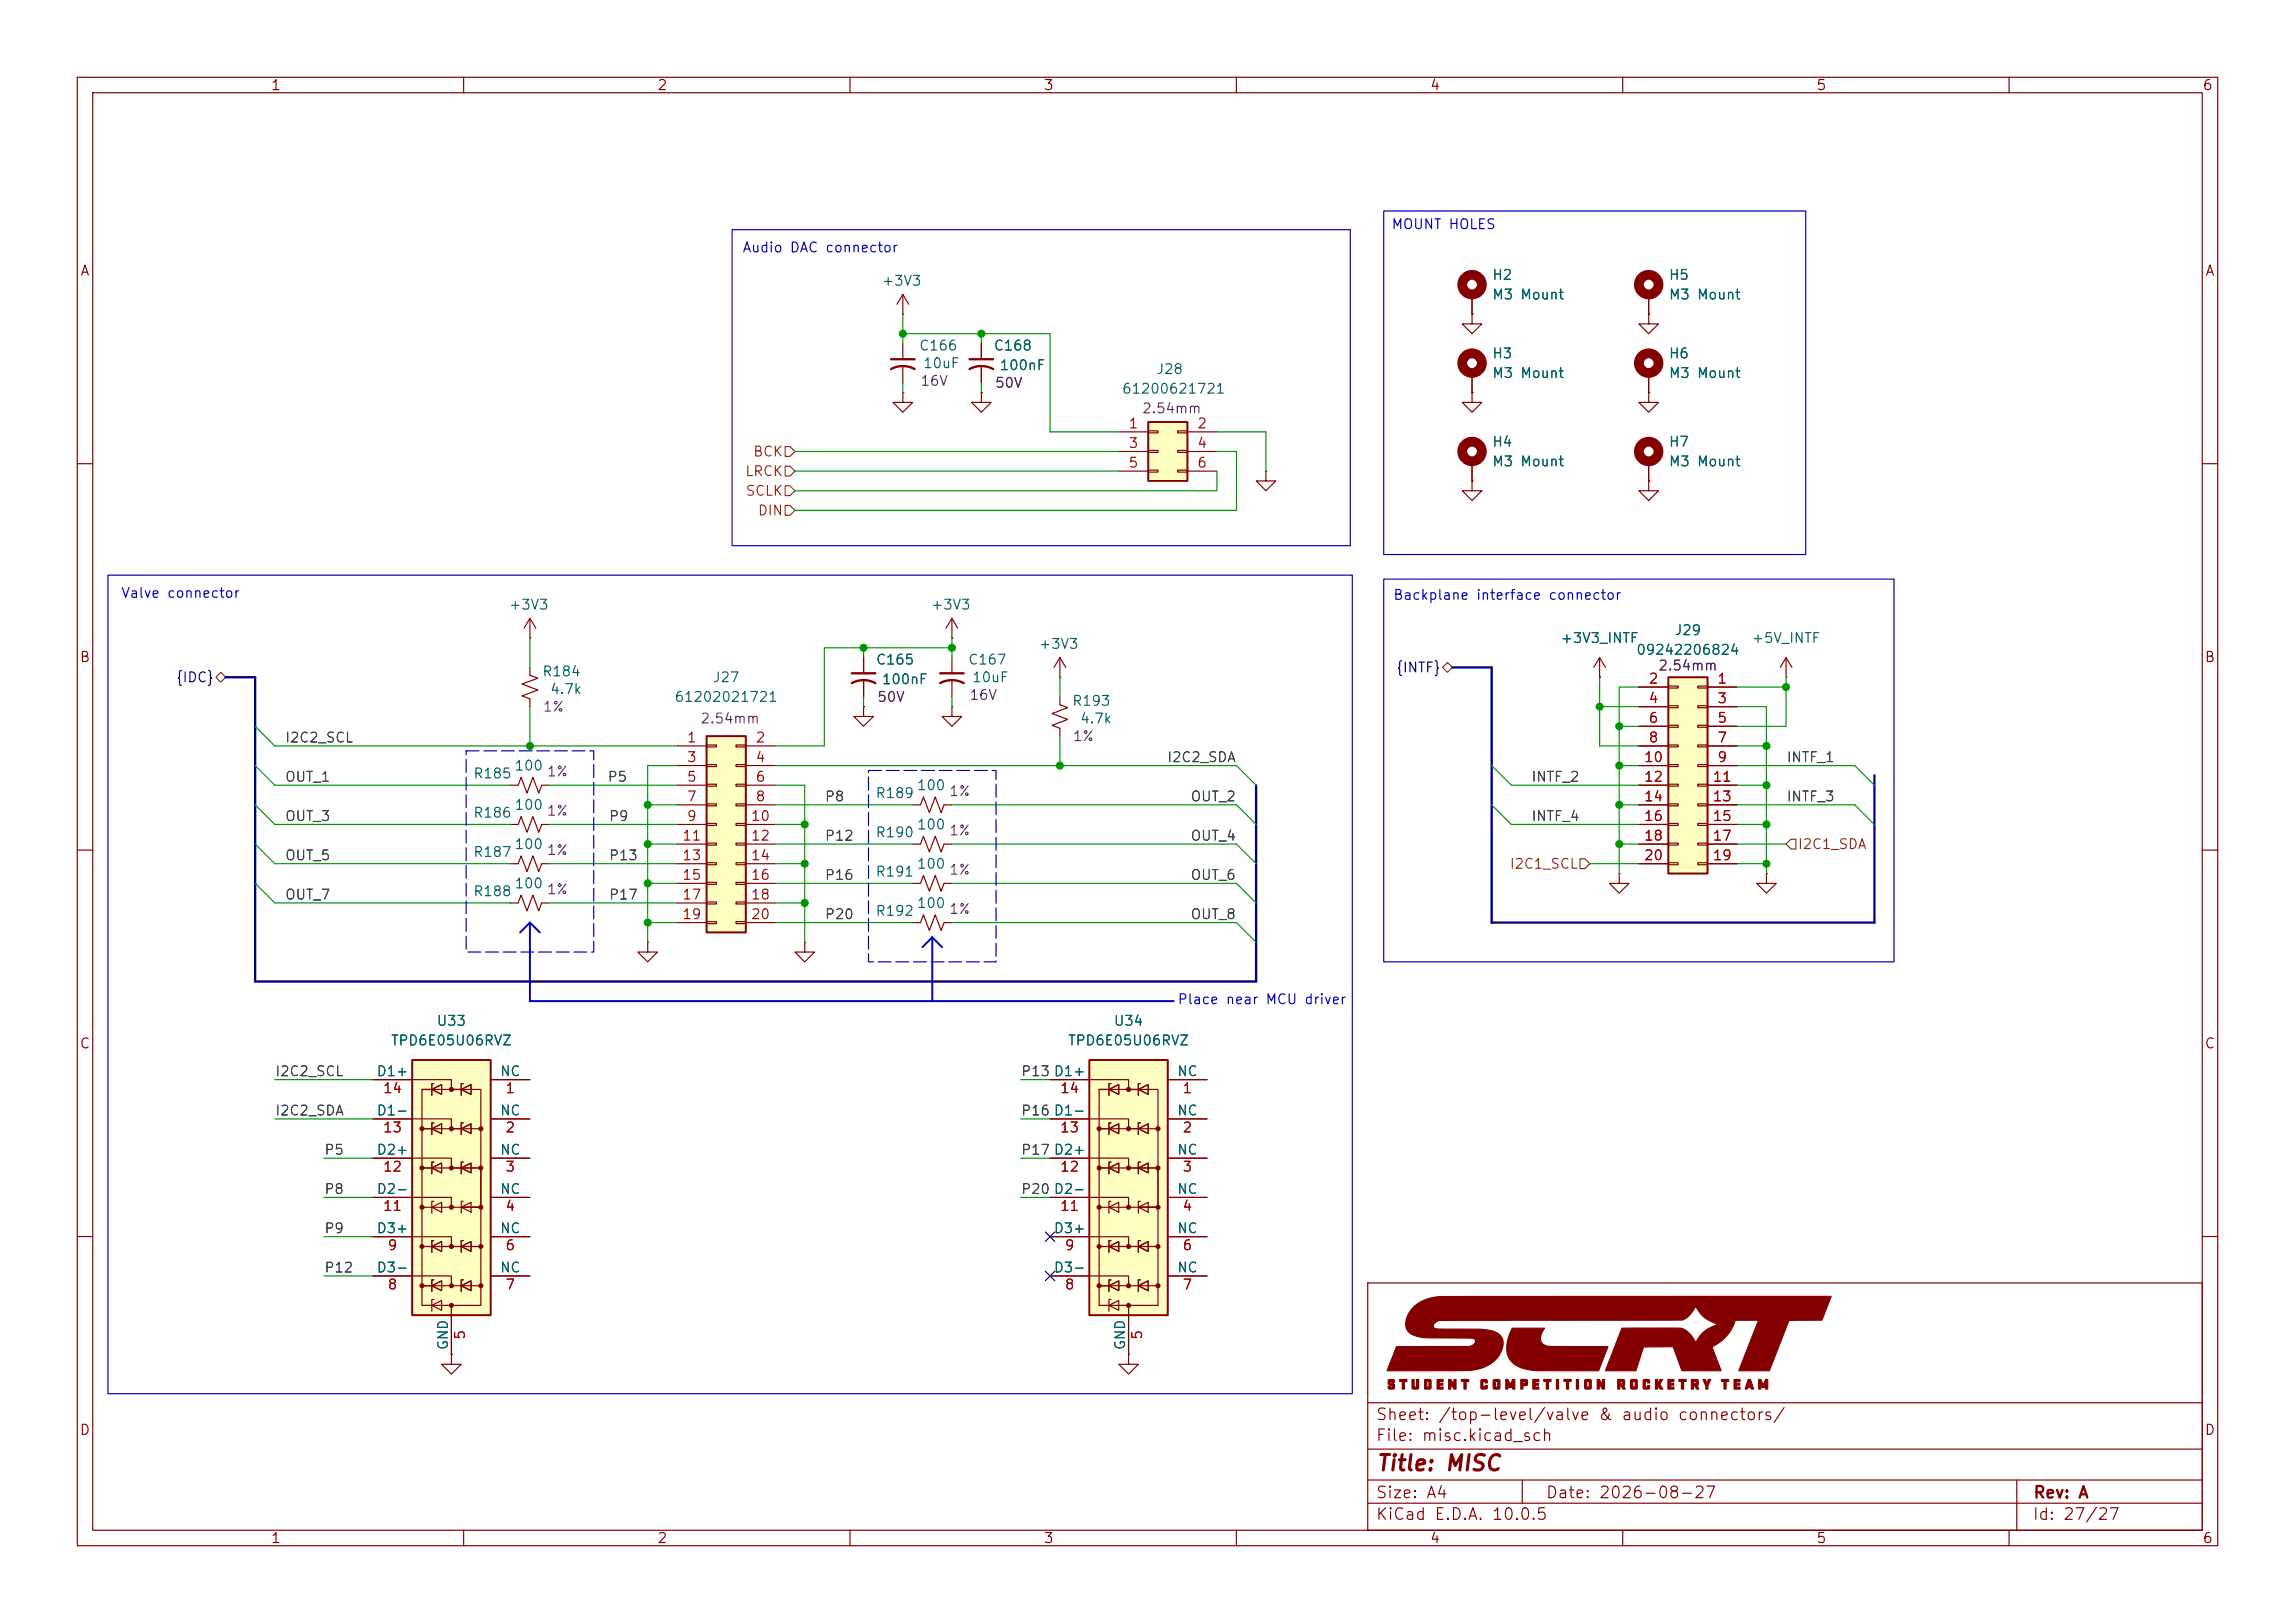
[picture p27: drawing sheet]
<svg xmlns="http://www.w3.org/2000/svg" width="297mm" height="210mm" viewBox="0 0 297 210" stroke-linecap="round" stroke-linejoin="round" font-family="sans-serif">
<defs><g id="words">
<text font-size="2" fill="#840000" x="178" y="190.8">Title: MISC</text>
<g font-size="1.5" fill="#840000">
<text x="178" y="184.1">Sheet: /top-level/valve &amp; audio connectors/</text>
<text x="178" y="186.8">File: misc.kicad_sch</text>
<text x="178" y="197">KiCad E.D.A. 10.0.5</text>
<text x="178" y="194.2">Size: A4</text>
<text x="200" y="194.2">Date: 2026-08-27</text>
<text x="263" y="197">Id: 27/27</text>
<text x="263" y="194.2">Rev: A</text>
</g>
<g font-size="1.3" fill="#840000">
<text x="35" y="12">1</text>
<text x="85" y="12">2</text>
<text x="135" y="12">3</text>
<text x="185" y="12">4</text>
<text x="235" y="12">5</text>
<text x="285" y="12">6</text>
<text x="10.3" y="36">A</text>
<text x="285.3" y="36">A</text>
<text x="10.2" y="86">B</text>
<text x="285.2" y="86">B</text>
<text x="10.2" y="136">C</text>
<text x="285.2" y="136">C</text>
<text x="10.2" y="186">D</text>
<text x="285.2" y="186">D</text>
<text x="35" y="200">1</text>
<text x="85" y="200">2</text>
<text x="135" y="200">3</text>
<text x="185" y="200">4</text>
<text x="235" y="200">5</text>
<text x="285" y="200">6</text>
</g>
<g font-size="1.3" fill="#0000c2">
<text x="180" y="30">MOUNT HOLES</text>
<text x="96" y="33">Audio DAC connector</text>
<text x="15.6" y="77.7">Valve connector</text>
<text x="180.2" y="77.9">Backplane interface connector</text>
<text x="152.3" y="130.3">Place near MCU driver</text>
</g>
<g font-size="1.3" fill="#006464">
<text x="114" y="37.3">+3V3</text>
<text x="193" y="36.5">H2</text>
<text x="193" y="39.1">M3 Mount</text>
<text x="215.9" y="36.5">H5</text>
<text x="215.9" y="39.1">M3 Mount</text>
<text x="118.9" y="45.7">C166</text>
<text x="119.4" y="48">10uF</text>
<text x="128.5" y="45.7">C168</text>
<text x="193" y="46.7">H3</text>
<text x="215.9" y="46.7">H6</text>
<text x="129.3" y="48.2">100nF</text>
<text x="145.1" y="51.3">61200621721</text>
<text x="149.6" y="48.7">J28</text>
<text x="193" y="49.2">M3 Mount</text>
<text x="215.9" y="49.2">M3 Mount</text>
<text x="193" y="58.1">H4</text>
<text x="215.9" y="58.1">H7</text>
<text x="193" y="60.7">M3 Mount</text>
<text x="215.9" y="60.7">M3 Mount</text>
<text x="65.8" y="79.2">+3V3</text>
<text x="120.4" y="79.2">+3V3</text>
<text x="201.9" y="83.5">+3V3_INTF</text>
<text x="216.6" y="82.5">J29</text>
<text x="226.6" y="83.5">+5V_INTF</text>
<text x="70.1" y="87.8">R184</text>
<text x="92.2" y="88.6">J27</text>
<text x="113.3" y="86.3">C165</text>
<text x="114" y="88.8">100nF</text>
<text x="125.2" y="86.3">C167</text>
<text x="125.7" y="88.6">10uF</text>
<text x="134.4" y="84.3">+3V3</text>
<text x="211.7" y="85">09242206824</text>
<text x="71.1" y="90.1">4.7k</text>
<text x="87.2" y="91.1">61202021721</text>
<text x="138.7" y="91.6">R193</text>
<text x="139.7" y="93.9">4.7k</text>
<text x="61.2" y="101">R185</text>
<text x="66.5" y="100">100</text>
<text x="61.2" y="106.1">R186</text>
<text x="66.5" y="105.1">100</text>
<text x="113.2" y="103.6">R189</text>
<text x="118.6" y="107.6">100</text>
<text x="118.6" y="102.6">100</text>
<text x="61.2" y="111.2">R187</text>
<text x="66.5" y="110.2">100</text>
<text x="113.2" y="108.7">R190</text>
<text x="113.2" y="113.7">R191</text>
<text x="118.6" y="112.7">100</text>
<text x="61.2" y="116.3">R188</text>
<text x="66.5" y="115.3">100</text>
<text x="113.2" y="118.8">R192</text>
<text x="118.6" y="117.8">100</text>
<text x="50.5" y="135.6">TPD6E05U06RVZ</text>
<text x="56.4" y="133">U33</text>
<text x="138.1" y="135.6">TPD6E05U06RVZ</text>
<text x="144" y="133">U34</text>
<text x="48.6" y="139.6">D1+</text>
<text x="64.6" y="139.6">NC</text>
<text x="136.3" y="139.6">D1+</text>
<text x="152.2" y="139.6">NC</text>
<text x="48.6" y="149.7">D2+</text>
<text x="48.6" y="144.6">D1-</text>
<text x="64.6" y="144.6">NC</text>
<text x="64.6" y="149.7">NC</text>
<text x="136.3" y="149.7">D2+</text>
<text x="136.3" y="144.6">D1-</text>
<text x="152.2" y="144.6">NC</text>
<text x="152.2" y="149.7">NC</text>
<text x="48.6" y="154.8">D2-</text>
<text x="64.6" y="154.8">NC</text>
<text x="136.3" y="154.8">D2-</text>
<text x="152.2" y="154.8">NC</text>
<text x="48.6" y="159.9">D3+</text>
<text x="64.6" y="159.9">NC</text>
<text x="136.3" y="159.9">D3+</text>
<text x="152.2" y="159.9">NC</text>
<text x="48.6" y="165">D3-</text>
<text x="64.6" y="165">NC</text>
<text x="136.3" y="165">D3-</text>
<text x="152.2" y="165">NC</text>
<text x="58.3" y="174.8" transform="rotate(-90 58.3 174.8)">GND</text>
<text x="145.9" y="174.8" transform="rotate(-90 145.9 174.8)">GND</text>
</g>
<g font-size="1.3" fill="#840084">
<text x="119" y="50.2">16V</text>
<text x="128.7" y="50.5">50V</text>
<text x="147.7" y="53.8">2.54mm</text>
<text x="214.5" y="87.1">2.54mm</text>
<text x="70.2" y="92.4">1%</text>
<text x="90.6" y="93.9">2.54mm</text>
<text x="113.4" y="91.1">50V</text>
<text x="125.4" y="90.9">16V</text>
<text x="70.7" y="100.8">1%</text>
<text x="138.8" y="96.2">1%</text>
<text x="70.7" y="105.9">1%</text>
<text x="122.7" y="103.3">1%</text>
<text x="70.7" y="110.9">1%</text>
<text x="122.7" y="108.4">1%</text>
<text x="122.7" y="113.5">1%</text>
<text x="70.7" y="116">1%</text>
<text x="122.7" y="118.6">1%</text>
</g>
<g font-size="1.3" fill="#725600">
<text x="97.4" y="59.4">BCK</text>
<text x="96.3" y="61.9">LRCK</text>
<text x="96.4" y="64.5">SCLK</text>
<text x="98" y="67">DIN</text>
<text x="195.3" y="112.7">I2C1_SCL</text>
<text x="232.6" y="110.2">I2C1_SDA</text>
</g>
<g font-size="1.3" fill="#a90000">
<text x="146" y="55.7">1</text>
<text x="146" y="58.3">3</text>
<text x="154.8" y="55.7">2</text>
<text x="154.8" y="58.3">4</text>
<text x="146" y="60.8">5</text>
<text x="154.8" y="60.8">6</text>
<text x="213.3" y="88.8">2</text>
<text x="222.2" y="88.8">1</text>
<text x="213.3" y="91.3">4</text>
<text x="213.3" y="93.8">6</text>
<text x="222.2" y="91.3">3</text>
<text x="222.2" y="93.8">5</text>
<text x="88.8" y="96.4">1</text>
<text x="88.8" y="98.9">3</text>
<text x="88.8" y="101.5">5</text>
<text x="97.7" y="96.4">2</text>
<text x="97.7" y="98.9">4</text>
<text x="97.7" y="101.5">6</text>
<text x="212.7" y="98.9">10</text>
<text x="212.7" y="101.5">12</text>
<text x="213.3" y="96.4">8</text>
<text x="221.5" y="101.5">11</text>
<text x="222.2" y="96.4">7</text>
<text x="222.2" y="98.9">9</text>
<text x="88.8" y="104">7</text>
<text x="88.8" y="106.5">9</text>
<text x="97.1" y="106.5">10</text>
<text x="97.7" y="104">8</text>
<text x="212.7" y="104">14</text>
<text x="212.7" y="106.5">16</text>
<text x="221.5" y="104">13</text>
<text x="221.5" y="106.5">15</text>
<text x="88.2" y="109.1">11</text>
<text x="88.2" y="111.6">13</text>
<text x="97.1" y="109.1">12</text>
<text x="97.1" y="111.6">14</text>
<text x="212.7" y="109.1">18</text>
<text x="212.7" y="111.6">20</text>
<text x="221.5" y="109.1">17</text>
<text x="221.5" y="111.6">19</text>
<text x="88.2" y="114.2">15</text>
<text x="88.2" y="116.7">17</text>
<text x="88.2" y="119.2">19</text>
<text x="97.1" y="114.2">16</text>
<text x="97.1" y="116.7">18</text>
<text x="97.1" y="119.2">20</text>
<text x="49.5" y="141.8">14</text>
<text x="65.3" y="141.8">1</text>
<text x="137.1" y="141.8">14</text>
<text x="152.9" y="141.8">1</text>
<text x="49.5" y="146.8">13</text>
<text x="65.3" y="146.8">2</text>
<text x="137.1" y="146.8">13</text>
<text x="152.9" y="146.8">2</text>
<text x="49.5" y="151.9">12</text>
<text x="65.3" y="151.9">3</text>
<text x="137.1" y="151.9">12</text>
<text x="152.9" y="151.9">3</text>
<text x="49.5" y="157">11</text>
<text x="65.3" y="157">4</text>
<text x="137.1" y="157">11</text>
<text x="152.9" y="157">4</text>
<text x="50.1" y="167.2">8</text>
<text x="50.1" y="162.1">9</text>
<text x="65.3" y="162.1">6</text>
<text x="65.3" y="167.2">7</text>
<text x="137.7" y="167.2">8</text>
<text x="137.7" y="162.1">9</text>
<text x="152.9" y="162.1">6</text>
<text x="152.9" y="167.2">7</text>
<text x="60.5" y="173.5" transform="rotate(-90 60.5 173.5)">5</text>
<text x="148.1" y="173.5" transform="rotate(-90 148.1 173.5)">5</text>
</g>
<g font-size="1.3" fill="#000084">
<text x="22.7" y="88.6">{IDC}</text>
<text x="180.6" y="87.3">{INTF}</text>
</g>
<g font-size="1.3" fill="#0f0f0f">
<text x="36.8" y="101.5">OUT_1</text>
<text x="36.8" y="96.4">I2C2_SCL</text>
<text x="78.5" y="101.5">P5</text>
<text x="151" y="98.9">I2C2_SDA</text>
<text x="198.1" y="101.5">INTF_2</text>
<text x="231.1" y="98.9">INTF_1</text>
<text x="36.8" y="106.6">OUT_3</text>
<text x="78.7" y="106.6">P9</text>
<text x="106.7" y="104">P8</text>
<text x="154" y="104">OUT_2</text>
<text x="198.1" y="106.6">INTF_4</text>
<text x="231.1" y="104">INTF_3</text>
<text x="36.8" y="111.6">OUT_5</text>
<text x="78.7" y="111.6">P13</text>
<text x="106.7" y="109.1">P12</text>
<text x="154" y="109.1">OUT_4</text>
<text x="36.8" y="116.7">OUT_7</text>
<text x="78.7" y="116.7">P17</text>
<text x="106.7" y="119.3">P20</text>
<text x="106.7" y="114.2">P16</text>
<text x="154" y="114.2">OUT_6</text>
<text x="154" y="119.3">OUT_8</text>
<text x="35.5" y="139.6">I2C2_SCL</text>
<text x="132.1" y="139.6">P13 D1+</text>
<text x="35.5" y="144.7">I2C2_SDA</text>
<text x="41.9" y="149.7">P5</text>
<text x="132.1" y="149.7">P17 D2+</text>
<text x="132.1" y="144.7">P16 D1-</text>
<text x="41.9" y="154.8">P8</text>
<text x="132.1" y="154.8">P20 D2-</text>
<text x="41.9" y="159.9">P9</text>
<text x="41.9" y="165">P12</text>
</g>
</g></defs>
<g fill="none" stroke="#840000" stroke-width=".15">
<path d="M10 10h277v190h-277zM12 12h273v186h-273zM60 10v2M110 10v2M160 10v2M210 10v2M260 10v2M116.8 38.1l-.7 1.3M116.8 38.1l.8 1.3M116.8 38.1v2.5M116.8 40.6h.1M10 60h2"/>
<path d="M285 60h2M10 110h2M66 111.8h1.1l.3-1.1 .8 2.1 .8-2.1 .7 2.1 .4-1h1M118.1 109.2h1l.4-1 .8 2 .7-2 .8 2 .4-1h1M285 110h2M83.8 121.9v1.3h-1.3l1.3 1.3 1.3-1.3h-1.3M83.8 121.9h.1M10 160h2M177 166h108v32h-108zM285 160h2M60 198v2M110 198v2"/>
<path d="M160 198v2M177 194.5h108M177 191.5h108M177 187.5h108M177 181.5h108M197 191.5v3M210 198v2M260 198v2M261 191.5v6.5"/>
</g>
<g fill="#840000" stroke="#840000" stroke-width=".15">
<path d="M179.7 178.5h.6l.1 .1 .1 .3-.6-.1v.1l.1 .1a.41 .41 0 0 1 .5 .2 .41 .41 0 0 1-.2 .5h-.5l-.2-.1v-.2l.6 .1v-.2h-.1a.42 .42 0 0 1-.5-.3 .42 .42 0 0 1 .1-.5z"/>
<path d="M181.1 178.5h1v.3h-.4v.9h-.2v-.9h-.4z"/>
<path d="M182.7 178.5h.3v1h.3v-1h.3v1.1l-.1 .1h-.7l-.1-.1z"/>
<path d="M184.4 178.5h.7l.1 .1v1l-.1 .1h-.7v-.6h.2v.4h.3v-.7h-.3v.3h-.2z"/>
<path d="M186 178.5h.8v.3h-.5v.2h.4v.2h-.4v.3h.5v.2h-.8z"/>
<path d="M187.5 178.5h.3l.4 .7v-.7h.2v1.2h-.2l-.4-.6-.1 .6h-.2z"/>
<path d="M189.1 178.5h1v.3h-.4v.9h-.2v-.9h-.4z"/>
<path d="M191.8 178.5h.6l.1 .1v.3h-.3v-.1h-.3v.7h.3v-.2h.3v.3l-.1 .1h-.6l-.2-.1v-1z"/>
<path d="M193.3 178.5h.7l.1 .1v1l-.1 .1h-.7l-.1-.1v-.5h.3v.4h.3v-.7h-.3v.3h-.3v-.5z"/>
<path d="M194.9 178.5h.3l.3 .7 .3-.7h.2v1.2h-.2v-.6l-.2 .4h-.3l-.2-.4v.6h-.2z"/>
<path d="M196.8 178.5h.4a.37 .37 0 0 1 .4 .1 .37 .37 0 0 1 .1 .4l-.1 .3h-.5v.4h-.3v-.8h.3v.1h.3v-.2h-.3v.1h-.3z"/>
<path d="M198.4 178.5h.7v.3h-.5v.2h.5v.2h-.5v.3h.5v.2h-.7z"/>
<path d="M199.8 178.5h.9v.3h-.3v.9h-.3v-.9h-.3z"/>
<path d="M201.4 178.5h.3v1.2h-.3z"/>
<path d="M202.4 178.5h.9v.3h-.3v.9h-.3v-.9h-.3z"/>
<path d="M204 178.5h.3v1.2h-.3z"/>
<path d="M205.2 178.5h.6l.1 .1v1l-.1 .1h-.6l-.1-.1v-.5h.2v.4h.4v-.7h-.4v.3h-.2v-.5z"/>
<path d="M206.7 178.5h.3l.4 .7v-.7h.2v1.2h-.2l-.4-.6v.6h-.3z"/>
<path d="M209.4 178.5h.3a.32 .32 0 0 1 .5 .2l.1 .5-.2 .1 .2 .4h-.3l-.2-.4h-.2v.4h-.2v-.8h.2v.1h.4v-.2h-.4v.1h-.2z"/>
<path d="M211.1 178.5h.7l.1 .1v1l-.1 .1h-.7l-.1-.1v-.5h.3v.4h.3v-.7h-.3v.3h-.3v-.5z"/>
<path d="M212.8 178.5h.6l.1 .1v.3h-.3v-.1h-.3v.7h.3v-.2h.3v.3l-.1 .1h-.6l-.2-.1v-1z"/>
<path d="M214.2 178.5h.3v.5l.3-.5h.4l-.4 .6 .4 .6h-.3l-.4-.5v.5h-.3z"/>
<path d="M215.9 178.5h.7v.3h-.5v.2h.5v.2h-.5v.3h.5v.2h-.7z"/>
<path d="M217.3 178.5h.9v.3h-.3v.9h-.3v-.9h-.3z"/>
<path d="M218.9 178.5h.4a.32 .32 0 0 1 .5 .2v.5l-.2 .1 .3 .4h-.4l-.2-.4h-.1v.4h-.3v-.8h.3v.1h.3v-.2h-.3v.1h-.3z"/>
<path d="M220.4 178.5h.3l.2 .5 .2-.5h.3l-.4 .8v.4h-.2v-.4z"/>
<path d="M222.8 178.5h.9v.3h-.3v.9h-.3v-.9h-.3z"/>
<path d="M224.4 178.5h.8v.3h-.5v.2h.4v.2h-.4v.3h.5v.2h-.8z"/>
<path d="M226.2 178.5h.3l.4 1.2a.25 .25 0 0 1-.3-.2h-.4a.22 .22 0 0 1-.1 .2 .22 .22 0 0 1-.2 0l.1-.5h.5l-.1-.3-.1 .3h-.3z"/>
<path d="M227.6 178.5h.3l.3 .7 .3-.7h.3v1.2h-.3v-.6l-.2 .4h-.2l-.2-.4v.6h-.3z"/>
<path d="M182.8 169.2a6.3 6.3 0 0 1 4.6-1.4l49.6-.1-1.2 3.1h-4.3l-2.5 6.6h-4l2.6-6.6h-3a5.6 5.6 0 0 1-3 3.5l1.1 3.1h-5l-1.1-2.9a.24 .24 0 0 0-.1-.2 .24 .24 0 0 0-.3 0h-3.5l-1 3.1h-3.9l2.1-5.5h7.6a3.5 3.5 0 0 1 2 1.8 4.6 4.6 0 0 1 2.7-2.3 4.5 4.5 0 0 1-2.7-2.3h-.1a2.78 2.78 0 0 1-1.7 1.7l-31.3 .1a.88 .88 0 0 0-.9 .8 .93 .93 0 0 0 1 .3h3.2a10.5 10.5 0 0 1 3.9 .4 1.67 1.67 0 0 1 .7 2.4 4.7 4.7 0 0 1-4 2.5l-10.8 .1 1.2-3.2h9.4a.69 .69 0 0 0 .8-.9 2.61 2.61 0 0 0-1.6-.2h-4.4a4.5 4.5 0 0 1-2.6-.8 2.26 2.26 0 0 1 .3-2.8z"/>
<path d="M195.7 171.9h4.2a1.74 1.74 0 0 0-.4 1.9 2.79 2.79 0 0 0 2.2 .4l6.4 .1-1.2 3.1h-5.8a11.3 11.3 0 0 1-4.6-.6 2.82 2.82 0 0 1-1.3-3.6z"/>
</g>
<path d="M215.9 87.6h5.1v25.4h-5.1z" fill="#ffffc2"/>
<path d="M215.9 87.6h5.1v25.4h-5.1z" fill="none" stroke="#840000" stroke-width=".25"/>
<g fill="none" stroke="#840000" stroke-width=".15">
<path d="M116.8 44.5v2M116.8 47.5v2M127 44.5v2M127 47.5v2M163.8 61v1.2h1.3l-1.3 1.3-1.2-1.3h1.2M163.8 61h.1M190.5 62.2v1.3h1.3l-1.3 1.3-1.3-1.3h1.3M190.5 62.2h.1M213.4 62.2v1.3h1.2l-1.2 1.3-1.3-1.3h1.3M213.4 62.2h.1M111.8 91.4v1.3h1.2l-1.2 1.3-1.3-1.3h1.3M111.8 91.4h.1"/>
<path d="M111.8 85.1v2M111.8 88.1v2.1M207 87.6h.1M207 85.1l-.8 1.3M207 85.1l.8 1.3M207 85.1v2.5M212.1 88.9h3.8M212.1 91.4h3.8M212.1 94h3.8M212.1 96.5h3.8M212.1 99.1h3.8M215.9 88.8h1.3v.2h-1.3z"/>
<path d="M215.9 91.3h1.3v.3h-1.3zM215.9 93.9h1.3v.2h-1.3zM215.9 96.4h1.3v.2h-1.3zM215.9 98.9h1.3v.3h-1.3zM219.7 88.8h1.3v.2h-1.3zM219.7 91.3h1.3v.3h-1.3zM219.7 93.9h1.3v.2h-1.3zM219.7 96.4h1.3v.2h-1.3zM219.7 98.9h1.3v.3h-1.3zM221 88.9h3.8M221 91.4h3.8M221 94h3.8"/>
<path d="M221 96.5h3.8M221 99.1h3.8M231.1 87.6h.1M231.1 85.1l-.7 1.3M231.1 85.1l.8 1.3M231.1 85.1v2.5M212.1 101.6h3.8M212.1 104.1h3.8M212.1 106.7h3.8M212.1 109.2h3.8M212.1 111.8h3.8M215.9 101.5h1.3v.2h-1.3z"/>
<path d="M215.9 104h1.3v.3h-1.3zM215.9 106.6h1.3v.2h-1.3zM215.9 109.1h1.3v.2h-1.3zM215.9 111.6h1.3v.3h-1.3zM219.7 101.5h1.3v.2h-1.3zM219.7 104h1.3v.3h-1.3zM219.7 106.6h1.3v.2h-1.3zM219.7 109.1h1.3v.2h-1.3zM219.7 111.6h1.3v.3h-1.3zM221 101.6h3.8M221 104.1h3.8M221 106.7h3.8"/>
<path d="M221 109.2h3.8M221 111.8h3.8M228.6 113v1.3h1.3l-1.3 1.3-1.3-1.3h1.3M228.6 113h.1"/>
</g>
<path d="M115.3 47.8a3.2 3.2 0 0 1 3.1 0M115.3 46.5h3.1M125.5 47.8a3.2 3.2 0 0 1 3 0M125.5 46.5h3M110.2 88.4a3.2 3.2 0 0 1 3.1 0M110.2 87.1h3.1" fill="none" stroke="#840000" stroke-width=".3"/>
<path d="M148.6 54.6h5.1v7.6h-5.1z" fill="#ffffc2"/>
<path d="M148.6 54.6h5.1v7.6h-5.1z" fill="none" stroke="#840000" stroke-width=".25"/>
<g fill="none" stroke="#840000" stroke-width=".15">
<path d="M190.5 38.1v2.5M213.4 38.1v2.5M127 50.8v1.3h1.3l-1.3 1.2-1.3-1.2h1.3M127 50.8h.1M144.8 55.9h3.8M144.8 58.4h3.8M148.6 55.8h1.3v.2h-1.3zM148.6 58.3h1.3v.2h-1.3zM152.4 55.8h1.3v.2h-1.3zM152.4 58.3h1.3v.2h-1.3zM153.7 55.9h3.8M153.7 58.4h3.8"/>
<path d="M190.5 40.6v1.3h1.3l-1.3 1.3-1.3-1.3h1.3M190.5 40.6h.1M190.5 50.8v1.3h1.3l-1.3 1.2-1.3-1.2h1.3M190.5 50.8h.1M190.5 48.3v2.5M190.5 59.7v2.5M213.4 40.6v1.3h1.2l-1.2 1.3-1.3-1.3h1.3M213.4 40.6h.1M213.4 50.8v1.3h1.2l-1.2 1.2-1.3-1.2h1.3M213.4 50.8h.1M213.4 48.3v2.5M213.4 59.7v2.5"/>
<path d="M144.8 61h3.8M148.6 60.8h1.3v.3h-1.3zM152.4 60.8h1.3v.3h-1.3zM153.7 61h3.8M123.2 82.6h.1M123.2 80l-.8 1.3M123.2 80l.8 1.3M123.2 80v2.6M123.2 85.1v2M123.2 88.1v2.1M137.2 90.2v1l1 .4-2.1 .7 2.1 .8-2.1 .8 1.1 .3v1.1M137.2 87.6h.1"/>
<path d="M137.2 85.1v2.5M137.2 85.1l-.8 1.3M137.2 85.1l.7 1.3M66 106.7h1.1l.3-1 .8 2 .8-2 .7 2 .4-1h1M118.1 104.1h1l.4-1 .8 2.1 .7-2.1 .8 2.1 .4-1.1h1M118.1 114.3h1l.4-1 .8 2 .7-2 .8 2 .4-1h1M118.1 119.4h1l.4-1 .8 2 .7-2 .8 2 .4-1h1M209.5 113v1.3h1.3l-1.3 1.3-1.2-1.3h1.2M209.5 113h.1M104.1 121.9v1.3h1.3l-1.3 1.3-1.2-1.3h1.2M104.1 121.9h.1M58.4 175.3v1.2h1.3l-1.3 1.3-1.3-1.3h1.3"/>
<path d="M58.4 175.3h.1"/>
</g>
<g fill="none" stroke="#840000" stroke-width="1.3">
<circle cx="190.5" cy="36.8" r="1.27"/>
<circle cx="213.4" cy="36.8" r="1.27"/>
<circle cx="190.5" cy="47" r="1.27"/>
<circle cx="190.5" cy="58.4" r="1.27"/>
<circle cx="213.4" cy="47" r="1.27"/>
<circle cx="213.4" cy="58.4" r="1.27"/>
</g>
<path d="M121.7 88.4a3.2 3.2 0 0 1 3 0M121.7 87.1h3" fill="none" stroke="#840000" stroke-width=".3"/>
<path d="M141 137.2h10.1v33h-10.1z" fill="#ffffc2"/>
<path d="M141 137.2h10.1v33h-10.1z" fill="none" stroke="#840000" stroke-width=".25"/>
<g fill="none" stroke="#840000" stroke-width=".15">
<path d="M123.2 91.4v1.3h1.3l-1.3 1.3-1.3-1.3h1.3M123.2 91.4h.1M135.9 139.7h10.1v1.3M151.1 139.7h5.1M135.9 144.8h10.1v1.3M135.9 149.9h10.1v1.2M135.9 154.9h10.1v1.3M142.2 146.1h5.1M142.2 151.1h5.1M142.2 156.2h7.7v5.1M143.5 141l1.3-.7v1.3zM143.5 146.1l1.3-.7v1.3z"/>
<path d="M143.5 151.1l1.3-.6v1.3zM143.5 156.2l1.3-.6v1.2zM143.8 140.2h-.3v1.5M143.8 145.3h-.3v1.5M143.8 150.4h-.3v1.5M143.8 155.4h-.3v1.6M147.3 141h2.6v5.1h-2.6M147.3 141l1.3-.7v1.3zM147.3 146.1l1.3-.7v1.3zM147.3 151.1h2.6v5.1h-2.6M147.3 151.1l1.3-.6v1.3zM147.3 156.2l1.3-.6v1.2z"/>
<path d="M147.3 141h-5.1v27.9h7.7v-2.5M147.6 140.2h-.3v1.5M147.6 145.3h-.3v1.5M147.6 150.4h-.3v1.5M147.6 155.4h-.3v1.6M149.9 146.1v5M151.1 144.8h5.1M151.1 149.9h5.1M151.1 154.9h5.1M135.9 160h10.1v1.3M135.9 165.1h10.1v1.3M142.2 161.3h5.1"/>
<path d="M142.2 166.4h5.1M143.5 161.3l1.3-.6v1.2zM143.5 166.4l1.3-.7v1.3zM143.5 168.9l1.3-.6v1.2zM143.8 160.5h-.3v1.6M143.8 165.6h-.3v1.5M143.8 168.1h-.3v1.6M146 175.3v1.2h1.3l-1.3 1.3-1.2-1.3h1.2M146 175.3h.1M146 168.9v6.4M147.3 161.3l1.3-.6v1.2zM147.3 161.3h2.6v5.1h-2.6"/>
<path d="M147.3 166.4l1.3-.7v1.3zM147.6 160.5h-.3v1.6M147.6 165.6h-.3v1.5M151.1 160h5.1M151.1 165.1h5.1"/>
</g>
<g fill="#840000" stroke="#840000" stroke-width=".15">
<circle cx="146" cy="141" r=".25"/>
<circle cx="142.2" cy="146" r=".25"/>
<circle cx="146" cy="146" r=".25"/>
<circle cx="149.9" cy="146" r=".25"/>
<circle cx="142.2" cy="151.1" r=".25"/>
<circle cx="146" cy="151.1" r=".25"/>
<circle cx="149.9" cy="151.1" r=".25"/>
<circle cx="142.2" cy="156.2" r=".25"/>
<circle cx="146" cy="156.2" r=".25"/>
<circle cx="149.9" cy="156.2" r=".25"/>
<circle cx="142.2" cy="161.3" r=".25"/>
<circle cx="146" cy="161.3" r=".25"/>
<circle cx="149.9" cy="161.3" r=".25"/>
<circle cx="142.2" cy="166.4" r=".25"/>
<circle cx="146" cy="166.4" r=".25"/>
<circle cx="149.9" cy="166.4" r=".25"/>
<circle cx="146" cy="168.9" r=".25"/>
</g>
<path d="M53.3 137.2h10.2v33h-10.2z" fill="#ffffc2"/>
<path d="M53.3 137.2h10.2v33h-10.2z" fill="none" stroke="#840000" stroke-width=".25"/>
<g fill="none" stroke="#840000" stroke-width=".15">
<path d="M68.6 82.6h.1M68.6 80l-.8 1.3M68.6 80l.7 1.3M68.6 80v2.6M48.3 139.7h10.1v1.3M63.5 139.7h5.1M48.3 144.8h10.1v1.3M48.3 149.9h10.1v1.2M48.3 154.9h10.1v1.3M54.6 146.1h5.1M54.6 151.1h5.1M54.6 156.2h7.6v5.1"/>
<path d="M55.9 141l1.2-.7v1.3zM55.9 146.1l1.2-.7v1.3zM55.9 151.1l1.2-.6v1.3zM55.9 156.2l1.2-.6v1.2zM56.1 140.2h-.2v1.5M56.1 145.3h-.2v1.5M56.1 150.4h-.2v1.5M56.1 155.4h-.2v1.6M59.7 141h2.5v5.1h-2.5M59.7 141l1.3-.7v1.3zM59.7 146.1l1.3-.7v1.3zM59.7 151.1h2.5v5.1h-2.5"/>
<path d="M59.7 151.1l1.3-.6v1.3zM59.7 156.2l1.3-.6v1.2zM59.7 141h-5.1v27.9h7.6v-2.5M59.9 140.2h-.2v1.5M59.9 145.3h-.2v1.5M59.9 150.4h-.2v1.5M59.9 155.4h-.2v1.6M62.2 146.1v5M63.5 144.8h5.1M63.5 149.9h5.1M63.5 154.9h5.1M48.3 160h10.1v1.3"/>
<path d="M48.3 165.1h10.1v1.3M54.6 161.3h5.1M54.6 166.4h5.1M55.9 161.3l1.2-.6v1.2zM55.9 166.4l1.2-.7v1.3zM55.9 168.9l1.2-.6v1.2zM56.1 160.5h-.2v1.6M56.1 165.6h-.2v1.5M56.1 168.1h-.2v1.6M58.4 168.9v6.4M59.7 161.3l1.3-.6v1.2zM59.7 161.3h2.5v5.1h-2.5"/>
<path d="M59.7 166.4l1.3-.7v1.3zM59.9 160.5h-.2v1.6M59.9 165.6h-.2v1.5M63.5 160h5.1M63.5 165.1h5.1"/>
</g>
<g fill="#840000" stroke="#840000" stroke-width=".15">
<circle cx="58.4" cy="141" r=".25"/>
<circle cx="54.6" cy="146" r=".25"/>
<circle cx="58.4" cy="146" r=".25"/>
<circle cx="62.2" cy="146" r=".25"/>
<circle cx="54.6" cy="151.1" r=".25"/>
<circle cx="58.4" cy="151.1" r=".25"/>
<circle cx="62.2" cy="151.1" r=".25"/>
<circle cx="54.6" cy="156.2" r=".25"/>
<circle cx="58.4" cy="156.2" r=".25"/>
<circle cx="62.2" cy="156.2" r=".25"/>
<circle cx="54.6" cy="161.3" r=".25"/>
<circle cx="58.4" cy="161.3" r=".25"/>
<circle cx="62.2" cy="161.3" r=".25"/>
<circle cx="54.6" cy="166.4" r=".25"/>
<circle cx="58.4" cy="166.4" r=".25"/>
<circle cx="62.2" cy="166.4" r=".25"/>
<circle cx="58.4" cy="168.9" r=".25"/>
</g>
<path d="M91.4 95.3h5.1v25.4h-5.1z" fill="#ffffc2"/>
<path d="M91.4 95.3h5.1v25.4h-5.1z" fill="none" stroke="#840000" stroke-width=".25"/>
<g fill="none" stroke="#840000" stroke-width=".15">
<path d="M190.5 38.1v2.5M213.4 38.1v2.5M116.8 50.8v1.3h1.3l-1.3 1.2-1.2-1.2h1.2M116.8 50.8h.1M127 50.8h.1M127 44.5v2M127 47.5v2M190.5 40.6h.1M190.5 50.8h.1M190.5 48.3v2.5M190.5 59.7v2.5M213.4 40.6h.1"/>
<path d="M213.4 50.8h.1M213.4 48.3v2.5M213.4 59.7v2.5M190.5 62.2h.1M213.4 62.2h.1M68.6 86.4v1l1 .4-2 .7 2 .8-2 .7 1 .4v1M87.6 96.5h3.8M87.6 99.1h3.8M91.4 96.4h1.3v.2h-1.3zM91.4 98.9h1.3v.3h-1.3zM95.2 96.4h1.3v.2h-1.3zM95.2 98.9h1.3v.3h-1.3z"/>
<path d="M96.5 96.5h3.8M96.5 99.1h3.8M111.8 91.4h.1M111.8 85.1v2M111.8 88.1v2.1M207 87.6h.1M212.1 96.5h3.8M212.1 99.1h3.8M212.1 88.9h3.8M212.1 91.4h3.8M212.1 94h3.8M221 96.5h3.8"/>
<path d="M221 99.1h3.8M221 88.9h3.8M221 91.4h3.8M221 94h3.8M66 101.6h1.1l.3-1 .8 2 .8-2 .7 2 .4-1h1M66 116.8h1.1l.3-1 .8 2.1 .8-2.1 .7 2.1 .4-1.1h1M87.6 101.6h3.8M87.6 104.1h3.8M87.6 106.7h3.8M87.6 109.2h3.8M87.6 111.8h3.8M87.6 114.3h3.8"/>
<path d="M87.6 116.8h3.8M87.6 119.4h3.8M91.4 101.5h1.3v.2h-1.3zM91.4 104h1.3v.3h-1.3zM91.4 106.6h1.3v.2h-1.3zM91.4 109.1h1.3v.2h-1.3zM91.4 111.6h1.3v.3h-1.3zM91.4 114.2h1.3v.2h-1.3zM91.4 116.7h1.3v.3h-1.3zM91.4 119.3h1.3v.2h-1.3zM95.2 101.5h1.3v.2h-1.3zM95.2 104h1.3v.3h-1.3z"/>
<path d="M95.2 106.6h1.3v.2h-1.3zM95.2 109.1h1.3v.2h-1.3zM95.2 111.6h1.3v.3h-1.3zM95.2 114.2h1.3v.2h-1.3zM95.2 116.7h1.3v.3h-1.3zM95.2 119.3h1.3v.2h-1.3zM96.5 101.6h3.8M96.5 104.1h3.8M96.5 106.7h3.8M96.5 109.2h3.8M96.5 111.8h3.8M96.5 114.3h3.8"/>
<path d="M96.5 116.8h3.8M96.5 119.4h3.8M212.1 101.6h3.8M212.1 104.1h3.8M212.1 106.7h3.8M212.1 109.2h3.8M212.1 111.8h3.8M221 101.6h3.8M221 104.1h3.8M221 106.7h3.8M221 109.2h3.8M221 111.8h3.8"/>
<path d="M48.3 139.7h5M63.5 139.7h5.1M135.9 139.7h5.1M151.1 139.7h5.1M48.3 144.8h5M48.3 149.9h5M48.3 154.9h5M63.5 144.8h5.1M63.5 149.9h5.1M63.5 154.9h5.1M135.9 144.8h5.1M135.9 149.9h5.1"/>
<path d="M135.9 154.9h5.1M151.1 144.8h5.1M151.1 149.9h5.1M151.1 154.9h5.1M48.3 160h5M48.3 165.1h5M58.4 175.3h.1M58.4 170.2v5.1M63.5 160h5.1M63.5 165.1h5.1M135.9 160h5.1M135.9 165.1h5.1"/>
<path d="M146 175.3h.1M146 170.2v5.1M151.1 160h5.1M151.1 165.1h5.1"/>
</g>
<path d="M101.6 57.8h.6l.7 .6-.7 .7h-.6zM101.6 62.9h.6l.7 .6-.7 .6h-.6zM101.6 65.4h.6l.7 .6-.7 .7h-.6zM101.6 60.3h.6l.7 .7-.7 .6h-.6zM27.9 87.6l.7-.6 .6 .6-.6 .7zM186.7 86.4l.6-.7 .7 .7-.7 .6zM204.5 111.1h.6l.6 .7-.6 .6h-.6zM231.8 108.6h.6v1.3h-.6l-.7-.7z" fill="none" stroke="#725600" stroke-width=".15"/>
<path d="M68.6 119.4l-1.3 1.3M68.6 119.4v10.1h83.3M68.6 119.4l1.2 1.3M120.6 121.3l-1.2 1.3M120.6 121.3l1.3 1.3M120.6 121.3v8.2" fill="none" stroke="#0000c2" stroke-width=".25"/>
<path d="M29.2 87.6h3.8v39.4h129.6v-25.4M188 86.4h5v33h49.6v-19.1" fill="none" stroke="#000084" stroke-width=".3"/>
<g fill="none" stroke="#009600" stroke-width=".15">
<path d="M102.9 58.4h41.9M116.8 40.6v3.9M116.8 49.5v1.3M116.8 43.2h19.1v12.7h8.9M127 43.2v1.3M127 49.5v1.3M157.5 55.9h6.3v5.1M157.5 58.4h2.5v7.6h-57.1M102.9 61h41.9M157.5 61v2.5h-54.6M33 99.1l2.6 2.5h30.4M33 94l2.6 2.5h52"/>
<path d="M68.6 82.6v3.8M68.6 91.4v5.1M87.6 99.1h-3.8v22.8M100.3 99.1h59.7l2.6 2.5M111.8 83.8v1.3M111.8 90.2v1.2M123.2 83.8h-16.5v12.7h-6.4M123.2 82.6v2.5M123.2 90.2v1.2M137.2 87.6v2.6M137.2 95.3v3.8M193 99.1l2.6 2.5h16.5"/>
<path d="M207 91.4h5.1M207 87.6v8.9h5.1M209.5 99.1h2.6M209.5 94h2.6M212.1 88.9h-2.6v24.1M224.8 91.4h3.8v21.6M224.8 88.9h6.3M224.8 96.5h3.8M224.8 99.1h15.2l2.6 2.5M231.1 87.6v6.4h-6.3M33 104.1l2.6 2.6h30.4M33 114.3l2.6 2.5h30.4"/>
<path d="M33 109.2l2.6 2.6h30.4M71.1 106.7h16.5M71.1 101.6h16.5M71.1 116.8h16.5M71.1 111.8h16.5M83.8 119.4h3.8M83.8 109.2h3.8M83.8 104.1h3.8M83.8 114.3h3.8M100.3 106.7h3.8M100.3 101.6h3.8v20.3M100.3 116.8h3.8"/>
<path d="M100.3 119.4h17.8M100.3 109.2h17.8M100.3 104.1h17.8M100.3 114.3h17.8M100.3 111.8h3.8M123.2 119.4h36.8l2.6 2.5M123.2 109.2h36.8l2.6 2.6M123.2 104.1h36.8l2.6 2.6M123.2 114.3h36.8l2.6 2.5M193 104.1l2.6 2.6h16.5M205.7 111.8h6.4M209.5 109.2h2.6"/>
<path d="M209.5 104.1h2.6M224.8 106.7h3.8M224.8 101.6h3.8M224.8 109.2h6.3M224.8 104.1h15.2l2.6 2.6M224.8 111.8h3.8M35.6 139.7h12.7M132.1 139.7h3.8M35.6 144.8h12.7M41.9 154.9h6.4M41.9 149.9h6.4M132.1 144.8h3.8"/>
<path d="M132.1 154.9h3.8M132.1 149.9h3.8M41.9 165.1h6.4M41.9 160h6.4"/>
</g>
<path d="M135.3 159.4l1.2 1.2M136.5 159.4l-1.2 1.2M135.3 164.5l1.2 1.2M136.5 164.5l-1.2 1.2" fill="none" stroke="#000084" stroke-width=".15"/>
<path d="M94.7 29.7h80.1v40.9h-80.1zM179.1 27.3h54.6v44.5h-54.6zM14 74.4h161v105.9h-161zM179.1 74.9h66v49.6h-66z" fill="none" stroke="#0000c2" stroke-width=".15"/>
<path d="M60.3 97.2h16.5v26h-16.5zM112.4 99.7h16.5v24.8h-16.5z" fill="none" stroke="#0000c2" stroke-width=".15" stroke-dasharray="1.7 .6"/>
<g fill="#009600" stroke="#009600" stroke-width=".13">
<circle cx="207" cy="91.4" r=".46"/>
<circle cx="231.1" cy="88.9" r=".46"/>
<circle cx="228.6" cy="101.6" r=".46"/>
<circle cx="228.6" cy="106.7" r=".46"/>
<circle cx="228.6" cy="111.8" r=".46"/>
<circle cx="228.6" cy="96.5" r=".46"/>
<circle cx="116.8" cy="43.2" r=".46"/>
<circle cx="127" cy="43.2" r=".46"/>
<circle cx="209.5" cy="99.1" r=".46"/>
<circle cx="209.5" cy="94" r=".46"/>
<circle cx="209.5" cy="104.1" r=".46"/>
<circle cx="209.5" cy="109.2" r=".46"/>
<circle cx="111.8" cy="83.8" r=".46"/>
<circle cx="104.1" cy="111.8" r=".46"/>
<circle cx="104.1" cy="116.8" r=".46"/>
<circle cx="104.1" cy="106.7" r=".46"/>
<circle cx="123.2" cy="83.8" r=".46"/>
<circle cx="137.2" cy="99.1" r=".46"/>
<circle cx="83.8" cy="114.3" r=".46"/>
<circle cx="83.8" cy="109.2" r=".46"/>
<circle cx="83.8" cy="104.1" r=".46"/>
<circle cx="83.8" cy="119.4" r=".46"/>
<circle cx="68.6" cy="96.5" r=".46"/>
</g>
<use href="#words"/>
</svg>
